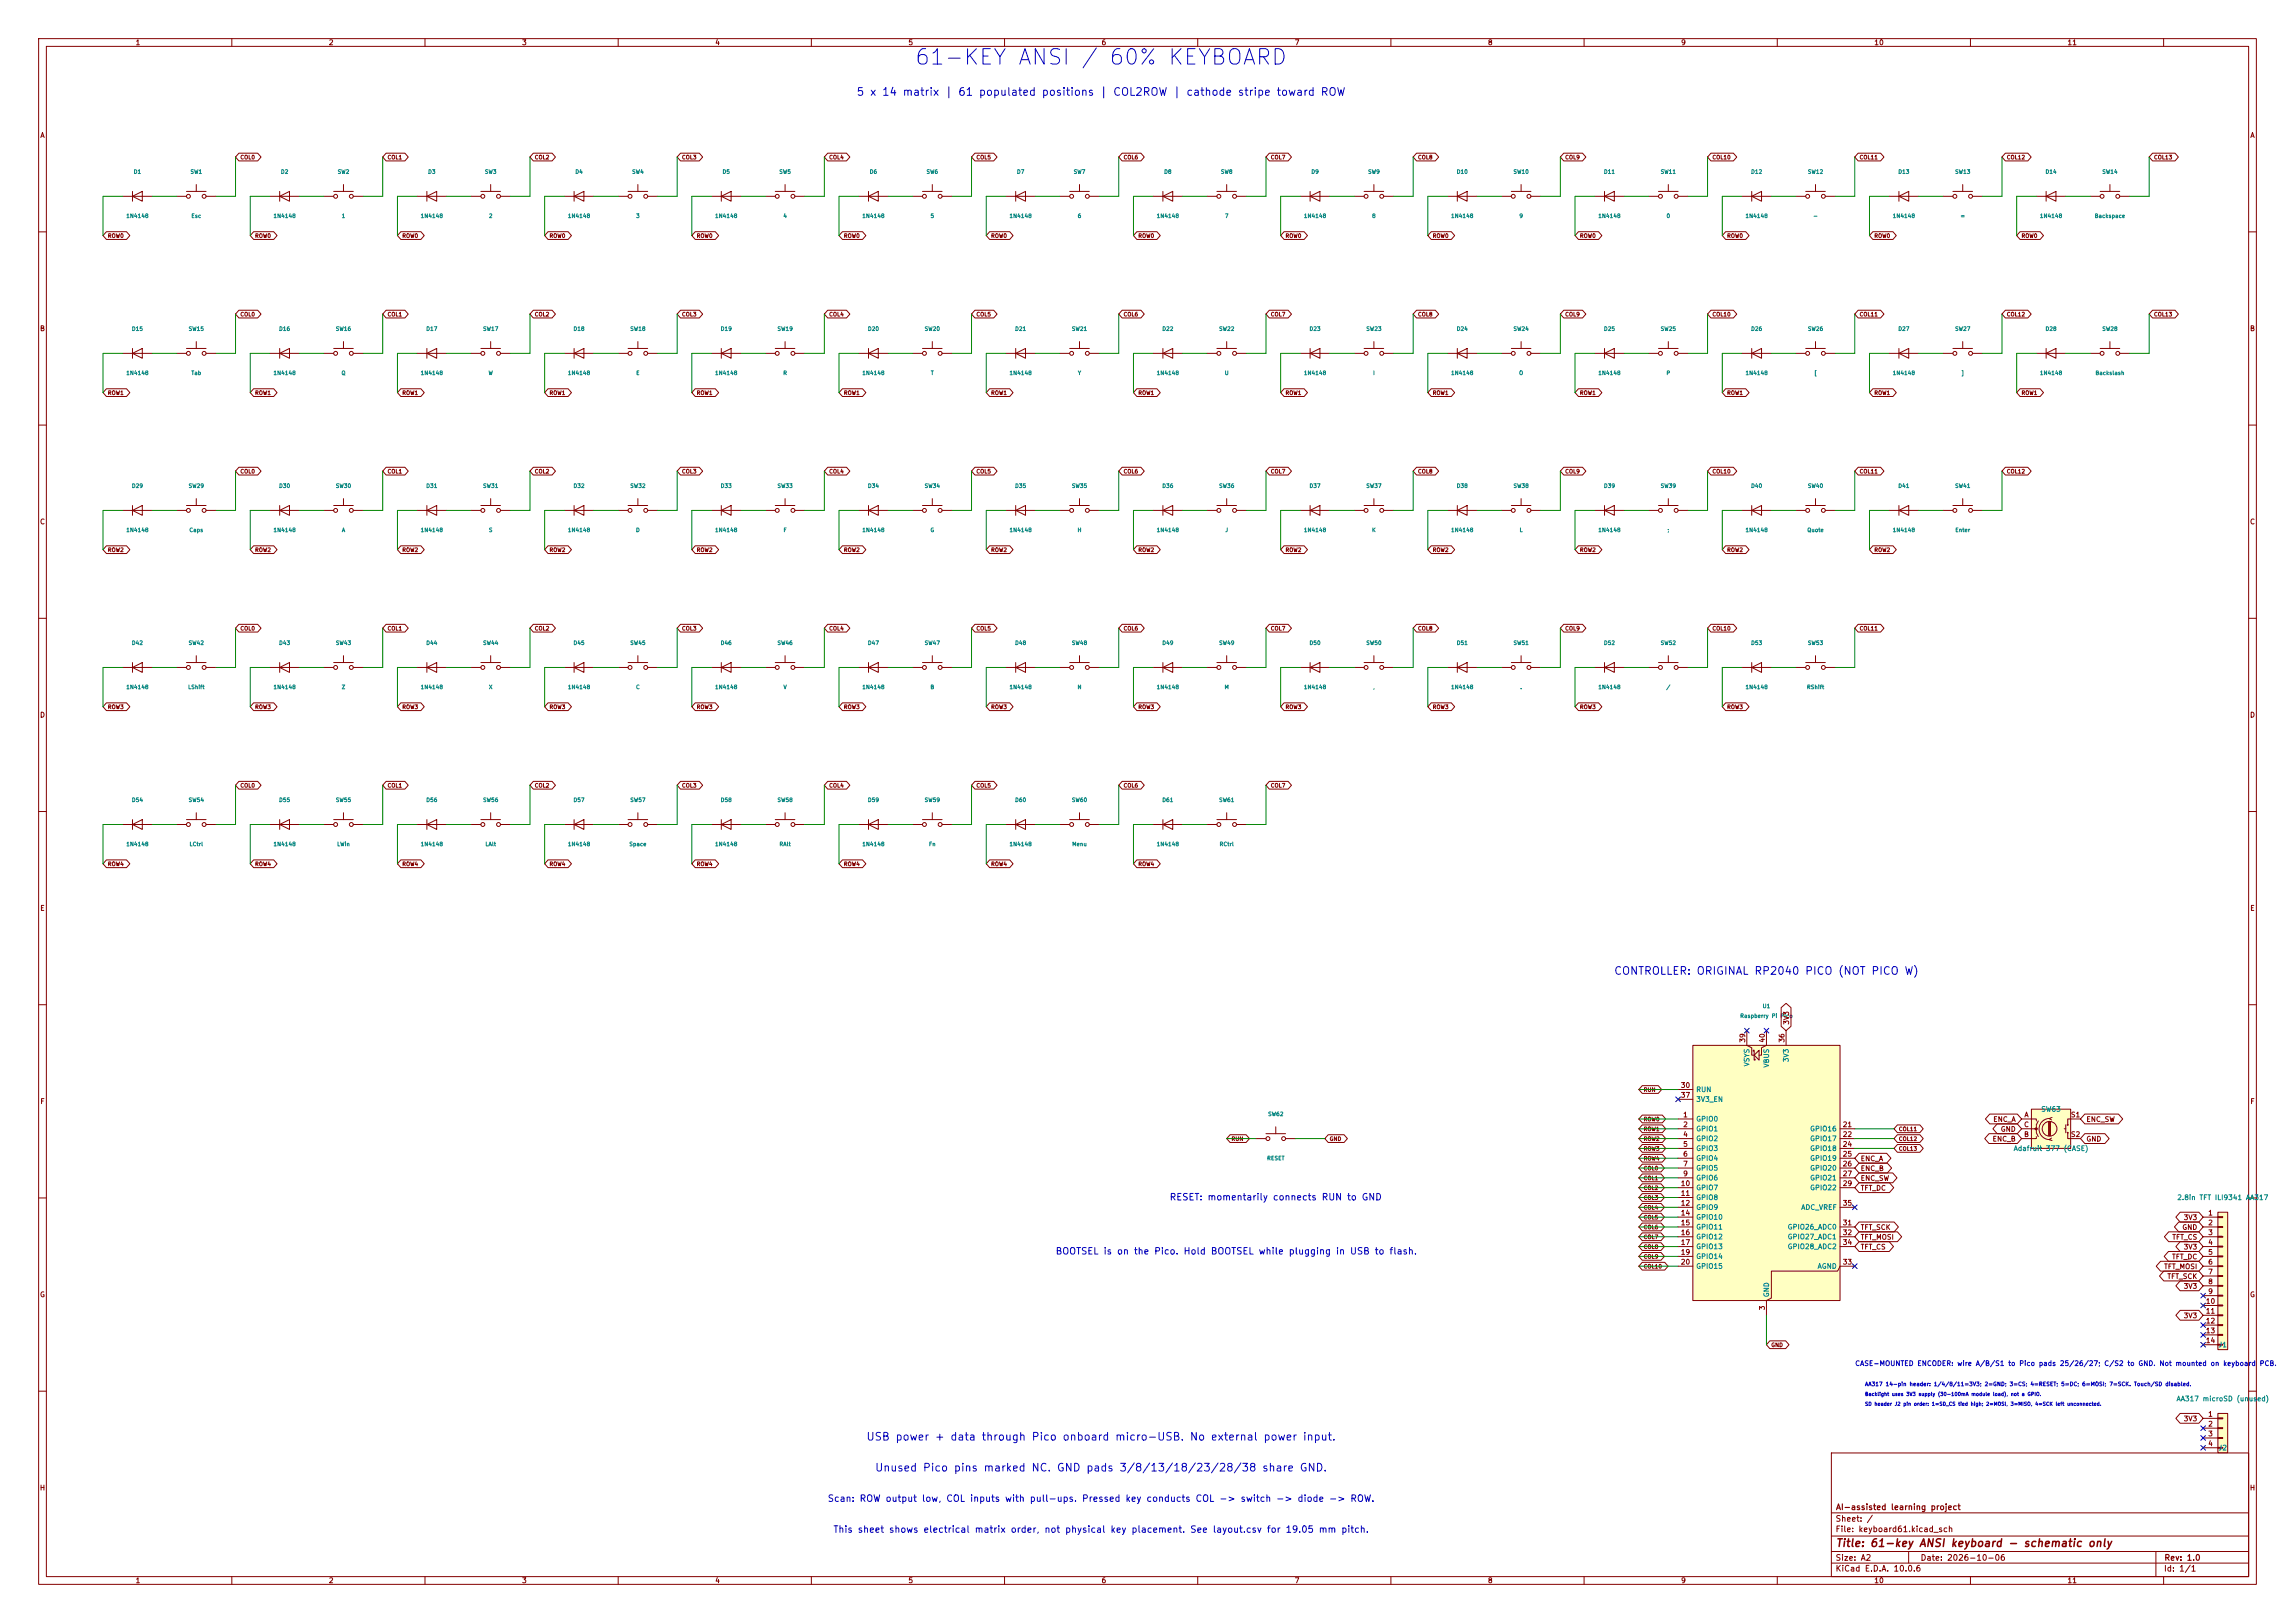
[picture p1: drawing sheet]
<svg xmlns="http://www.w3.org/2000/svg" width="594mm" height="420mm" viewBox="0 0 594 420" stroke-linecap="round" stroke-linejoin="round" font-family="sans-serif">
<defs><g id="words">
<text font-size="4" fill="#0000c2" x="236.5" y="17.8">61-KEY ANSI / 60% KEYBOARD</text>
<g font-size="2" fill="#0000c2">
<text x="221.6" y="25.3">5 x 14 matrix | 61 populated positions | COL2ROW | cathode stripe toward ROW</text>
<text x="417.6" y="252.7">CONTROLLER: ORIGINAL RP2040 PICO (NOT PICO W)</text>
<text x="224.1" y="373.3">USB power + data through Pico onboard micro-USB. No external power input.</text>
<text x="226.3" y="381.3">Unused Pico pins marked NC. GND pads 3/8/13/18/23/28/38 share GND.</text>
</g>
<text font-size="2" fill="#840000" x="475" y="400.8">Title: 61-key ANSI keyboard - schematic only</text>
<g font-size="1.7" fill="#0000c2">
<text x="302.6" y="311">RESET: momentarily connects RUN to GND</text>
<text x="273.1" y="325">BOOTSEL is on the Pico. Hold BOOTSEL while plugging in USB to flash.</text>
<text x="214.1" y="389">Scan: ROW output low, COL inputs with pull-ups. Pressed key conducts COL -&gt; switch -&gt; diode -&gt; ROW.</text>
<text x="215.5" y="397">This sheet shows electrical matrix order, not physical key placement. See layout.csv for 19.05 mm pitch.</text>
</g>
<g font-size="1.5" fill="#840000">
<text x="475" y="394.1">Sheet: /</text>
<text x="475.1" y="391.1">AI-assisted learning project</text>
<text x="475" y="396.8">File: keyboard61.kicad_sch</text>
<text x="475" y="407">KiCad E.D.A. 10.0.6</text>
<text x="475" y="404.2">Size: A2</text>
<text x="497" y="404.2">Date: 2026-10-06</text>
<text x="560" y="407">Id: 1/1</text>
<text x="560.1" y="404.2">Rev: 1.0</text>
</g>
<g font-size="1.3" fill="#840000">
<text x="35" y="12">1</text>
<text x="85" y="12">2</text>
<text x="135" y="12">3</text>
<text x="185" y="12">4</text>
<text x="235" y="12">5</text>
<text x="285" y="12">6</text>
<text x="335" y="12">7</text>
<text x="385" y="12">8</text>
<text x="435" y="12">9</text>
<text x="485" y="12">10</text>
<text x="535" y="12">11</text>
<text x="10.3" y="36">A</text>
<text x="582.3" y="36">A</text>
<text x="10.2" y="86">B</text>
<text x="582.2" y="86">B</text>
<text x="10.2" y="136">C</text>
<text x="582.2" y="136">C</text>
<text x="10.2" y="186">D</text>
<text x="582.2" y="186">D</text>
<text x="10.3" y="236">E</text>
<text x="582.3" y="236">E</text>
<text x="452" y="269.9" transform="rotate(-90 452 269.9)">39</text>
<text x="457.1" y="269.9" transform="rotate(-90 457.1 269.9)">40</text>
<text x="462.1" y="269.9" transform="rotate(-90 462.1 269.9)">36</text>
<text x="463.3" y="265.3" transform="rotate(-90 463.3 265.3)">3V3</text>
<text x="434.9" y="281.8">30</text>
<text x="10.3" y="286">F</text>
<text x="434.9" y="284.3">37</text>
<text x="582.3" y="286">F</text>
<text x="435.5" y="289.4">1</text>
<text x="435.5" y="292">2</text>
<text x="476.8" y="292">21</text>
<text x="515.8" y="290.6">ENC_A</text>
<text x="517.7" y="293.2">GND</text>
<text x="523.7" y="292">C</text>
<text x="523.8" y="289.4">A</text>
<text x="535.9" y="289.4">S1</text>
<text x="539.9" y="290.6">ENC_SW</text>
<text x="435.5" y="294.5">4</text>
<text x="435.5" y="297">5</text>
<text x="435.5" y="299.6">6</text>
<text x="476.8" y="294.5">22</text>
<text x="476.8" y="297">24</text>
<text x="476.8" y="299.6">25</text>
<text x="515.6" y="295.7">ENC_B</text>
<text x="523.7" y="294.5">B</text>
<text x="535.9" y="294.5">S2</text>
<text x="539.9" y="295.7">GND</text>
<text x="435.5" y="302.1">7</text>
<text x="435.5" y="304.7">9</text>
<text x="476.8" y="302.1">26</text>
<text x="476.8" y="304.7">27</text>
<text x="481.5" y="305.9">ENC_SW</text>
<text x="481.5" y="303.3">ENC_B</text>
<text x="481.5" y="300.8">ENC_A</text>
<text x="434.9" y="307.2">10</text>
<text x="434.9" y="309.7">11</text>
<text x="476.8" y="307.2">29</text>
<text x="481.5" y="308.4">TFT_DC</text>
<text x="434.9" y="312.3">12</text>
<text x="434.9" y="314.8">14</text>
<text x="434.9" y="317.4">15</text>
<text x="476.8" y="317.4">31</text>
<text x="476.8" y="312.3">35</text>
<text x="565.1" y="316">3V3</text>
<text x="571.4" y="314.8">1</text>
<text x="571.4" y="317.4">2</text>
<text x="434.9" y="319.9">16</text>
<text x="434.9" y="322.4">17</text>
<text x="476.8" y="319.9">32</text>
<text x="476.8" y="322.4">34</text>
<text x="481.5" y="318.6">TFT_SCK</text>
<text x="481.5" y="321.1">TFT_MOSI</text>
<text x="481.5" y="323.6">TFT_CS</text>
<text x="562.1" y="321.1">TFT_CS</text>
<text x="564.7" y="318.6">GND</text>
<text x="565.1" y="323.6">3V3</text>
<text x="571.4" y="319.9">3</text>
<text x="571.4" y="322.4">4</text>
<text x="434.9" y="325">19</text>
<text x="434.9" y="327.5">20</text>
<text x="476.8" y="327.5">33</text>
<text x="560" y="328.7">TFT_MOSI</text>
<text x="562" y="326.2">TFT_DC</text>
<text x="571.4" y="325">5</text>
<text x="571.4" y="327.5">6</text>
<text x="10.2" y="336">G</text>
<text x="560.8" y="331.3">TFT_SCK</text>
<text x="565.1" y="333.8">3V3</text>
<text x="571.4" y="330.1">7</text>
<text x="571.4" y="332.6">8</text>
<text x="571.4" y="335.1">9</text>
<text x="582.2" y="336">G</text>
<text x="457.1" y="339.2" transform="rotate(-90 457.1 339.2)">3</text>
<text x="565.1" y="341.4">3V3</text>
<text x="570.8" y="337.7">10</text>
<text x="570.8" y="340.2">11</text>
<text x="570.8" y="342.8">12</text>
<text x="570.8" y="345.3">13</text>
<text x="570.8" y="347.8">14</text>
<text x="565.1" y="368.1">3V3</text>
<text x="571.4" y="366.9">1</text>
<text x="571.4" y="369.4">2</text>
<text x="571.4" y="372">3</text>
<text x="571.4" y="374.5">4</text>
<text x="10.2" y="386">H</text>
<text x="582.2" y="386">H</text>
<text x="35" y="410">1</text>
<text x="85" y="410">2</text>
<text x="135" y="410">3</text>
<text x="185" y="410">4</text>
<text x="235" y="410">5</text>
<text x="285" y="410">6</text>
<text x="335" y="410">7</text>
<text x="385" y="410">8</text>
<text x="435" y="410">9</text>
<text x="485" y="410">10</text>
<text x="535" y="410">11</text>
</g>
<g font-size="1.3" fill="#008484">
<text x="463.2" y="275" transform="rotate(-90 463.2 275)">3V3</text>
<text x="453.1" y="276.1" transform="rotate(-90 453.1 276.1)">VSYS</text>
<text x="458.2" y="276.4" transform="rotate(-90 458.2 276.4)">VBUS</text>
<text x="438.9" y="282.9">RUN</text>
<text x="438.9" y="285.4">3V3_EN</text>
<text x="528.2" y="288">SW63</text>
<text x="438.9" y="290.5">GPIO0</text>
<text x="438.9" y="293.1">GPIO1</text>
<text x="468.4" y="293.1">GPIO16</text>
<text x="438.9" y="295.6">GPIO2</text>
<text x="438.9" y="298.1">GPIO3</text>
<text x="468.4" y="295.6">GPIO17</text>
<text x="468.4" y="298.1">GPIO18</text>
<text x="521.1" y="298.1">Adafruit 377 (CASE)</text>
<text x="438.9" y="300.7">GPIO4</text>
<text x="438.9" y="303.2">GPIO5</text>
<text x="438.9" y="305.8">GPIO6</text>
<text x="468.4" y="300.7">GPIO19</text>
<text x="468.4" y="303.2">GPIO20</text>
<text x="468.4" y="305.8">GPIO21</text>
<text x="438.9" y="308.3">GPIO7</text>
<text x="438.9" y="310.8">GPIO8</text>
<text x="468.4" y="308.3">GPIO22</text>
<text x="563.4" y="310.8">2.8in TFT ILI9341 AA317</text>
<text x="438.9" y="313.4">GPIO9</text>
<text x="438.9" y="315.9">GPIO10</text>
<text x="466.1" y="313.4">ADC_VREF</text>
<text x="438.9" y="318.5">GPIO11</text>
<text x="438.9" y="321">GPIO12</text>
<text x="438.9" y="323.5">GPIO13</text>
<text x="462.6" y="318.5">GPIO26_ADC0</text>
<text x="462.6" y="321">GPIO27_ADC1</text>
<text x="462.6" y="323.5">GPIO28_ADC2</text>
<text x="438.9" y="326.1">GPIO14</text>
<text x="438.9" y="328.6">GPIO15</text>
<text x="470.3" y="328.6">AGND</text>
<text x="458.2" y="335.8" transform="rotate(-90 458.2 335.8)">GND</text>
<text x="574.1" y="348.9">J1</text>
<text x="563.2" y="362.9">AA317 microSD (unused)</text>
<text x="574.1" y="375.6">J2</text>
</g>
<g font-size="1.3" fill="#0000c2">
<text x="480" y="353.8">CASE-MOUNTED ENCODER: wire A/B/S1 to Pico pads 25/26/27; C/S2 to GND. Not mounted on keyboard</text>
<text x="584.7" y="353.8">PCB.</text>
</g>
<g font-size="1" fill="#840000">
<text x="62.1" y="41.5">COL0</text>
<text x="100.2" y="41.5">COL1</text>
<text x="138.3" y="41.5">COL2</text>
<text x="176.4" y="41.5">COL3</text>
<text x="214.5" y="41.5">COL4</text>
<text x="252.6" y="41.5">COL5</text>
<text x="290.7" y="41.5">COL6</text>
<text x="328.8" y="41.5">COL7</text>
<text x="366.9" y="41.5">COL8</text>
<text x="405" y="41.5">COL9</text>
<text x="443.1" y="41.5">COL10</text>
<text x="481.2" y="41.5">COL11</text>
<text x="519.3" y="41.5">COL12</text>
<text x="557.4" y="41.5">COL13</text>
<text x="27.8" y="61.8">ROW0</text>
<text x="65.9" y="61.8">ROW0</text>
<text x="104" y="61.8">ROW0</text>
<text x="142.1" y="61.8">ROW0</text>
<text x="180.2" y="61.8">ROW0</text>
<text x="218.3" y="61.8">ROW0</text>
<text x="256.4" y="61.8">ROW0</text>
<text x="294.5" y="61.8">ROW0</text>
<text x="332.6" y="61.8">ROW0</text>
<text x="370.7" y="61.8">ROW0</text>
<text x="408.8" y="61.8">ROW0</text>
<text x="446.9" y="61.8">ROW0</text>
<text x="485" y="61.8">ROW0</text>
<text x="523.1" y="61.8">ROW0</text>
<text x="62.1" y="82.1">COL0</text>
<text x="100.2" y="82.1">COL1</text>
<text x="138.3" y="82.1">COL2</text>
<text x="176.4" y="82.1">COL3</text>
<text x="214.5" y="82.1">COL4</text>
<text x="252.6" y="82.1">COL5</text>
<text x="290.7" y="82.1">COL6</text>
<text x="328.8" y="82.1">COL7</text>
<text x="366.9" y="82.1">COL8</text>
<text x="405" y="82.1">COL9</text>
<text x="443.1" y="82.1">COL10</text>
<text x="481.2" y="82.1">COL11</text>
<text x="519.3" y="82.1">COL12</text>
<text x="557.4" y="82.1">COL13</text>
<text x="27.8" y="102.4">ROW1</text>
<text x="65.9" y="102.4">ROW1</text>
<text x="104" y="102.4">ROW1</text>
<text x="142.1" y="102.4">ROW1</text>
<text x="180.2" y="102.4">ROW1</text>
<text x="218.3" y="102.4">ROW1</text>
<text x="256.4" y="102.4">ROW1</text>
<text x="294.5" y="102.4">ROW1</text>
<text x="332.6" y="102.4">ROW1</text>
<text x="370.7" y="102.4">ROW1</text>
<text x="408.8" y="102.4">ROW1</text>
<text x="446.9" y="102.4">ROW1</text>
<text x="485" y="102.4">ROW1</text>
<text x="523.1" y="102.4">ROW1</text>
<text x="62.1" y="122.7">COL0</text>
<text x="100.2" y="122.7">COL1</text>
<text x="138.3" y="122.7">COL2</text>
<text x="176.4" y="122.7">COL3</text>
<text x="214.5" y="122.7">COL4</text>
<text x="252.6" y="122.7">COL5</text>
<text x="290.7" y="122.7">COL6</text>
<text x="328.8" y="122.7">COL7</text>
<text x="366.9" y="122.7">COL8</text>
<text x="405" y="122.7">COL9</text>
<text x="443.1" y="122.7">COL10</text>
<text x="481.2" y="122.7">COL11</text>
<text x="519.3" y="122.7">COL12</text>
<text x="27.8" y="143.1">ROW2</text>
<text x="65.9" y="143.1">ROW2</text>
<text x="104" y="143.1">ROW2</text>
<text x="142.1" y="143.1">ROW2</text>
<text x="180.2" y="143.1">ROW2</text>
<text x="218.3" y="143.1">ROW2</text>
<text x="256.4" y="143.1">ROW2</text>
<text x="294.5" y="143.1">ROW2</text>
<text x="332.6" y="143.1">ROW2</text>
<text x="370.7" y="143.1">ROW2</text>
<text x="408.8" y="143.1">ROW2</text>
<text x="446.9" y="143.1">ROW2</text>
<text x="485" y="143.1">ROW2</text>
<text x="62.1" y="163.4">COL0</text>
<text x="100.2" y="163.4">COL1</text>
<text x="138.3" y="163.4">COL2</text>
<text x="176.4" y="163.4">COL3</text>
<text x="214.5" y="163.4">COL4</text>
<text x="252.6" y="163.4">COL5</text>
<text x="290.7" y="163.4">COL6</text>
<text x="328.8" y="163.4">COL7</text>
<text x="366.9" y="163.4">COL8</text>
<text x="405" y="163.4">COL9</text>
<text x="443.1" y="163.4">COL10</text>
<text x="481.2" y="163.4">COL11</text>
<text x="27.8" y="183.7">ROW3</text>
<text x="65.9" y="183.7">ROW3</text>
<text x="104" y="183.7">ROW3</text>
<text x="142.1" y="183.7">ROW3</text>
<text x="180.2" y="183.7">ROW3</text>
<text x="218.3" y="183.7">ROW3</text>
<text x="256.4" y="183.7">ROW3</text>
<text x="294.5" y="183.7">ROW3</text>
<text x="332.6" y="183.7">ROW3</text>
<text x="370.7" y="183.7">ROW3</text>
<text x="408.8" y="183.7">ROW3</text>
<text x="446.9" y="183.7">ROW3</text>
<text x="62.1" y="204">COL0</text>
<text x="100.2" y="204">COL1</text>
<text x="138.3" y="204">COL2</text>
<text x="176.4" y="204">COL3</text>
<text x="214.5" y="204">COL4</text>
<text x="252.6" y="204">COL5</text>
<text x="290.7" y="204">COL6</text>
<text x="328.8" y="204">COL7</text>
<text x="27.8" y="224.3">ROW4</text>
<text x="65.9" y="224.3">ROW4</text>
<text x="104" y="224.3">ROW4</text>
<text x="142.1" y="224.3">ROW4</text>
<text x="180.2" y="224.3">ROW4</text>
<text x="218.3" y="224.3">ROW4</text>
<text x="256.4" y="224.3">ROW4</text>
<text x="294.5" y="224.3">ROW4</text>
<text x="425.3" y="282.8">RUN</text>
<text x="425.3" y="292.9">ROW1</text>
<text x="425.3" y="290.4">ROW0</text>
<text x="491.3" y="292.9">COL11</text>
<text x="318.6" y="295.5">RUN</text>
<text x="344" y="295.5">GND</text>
<text x="425.3" y="298">ROW3</text>
<text x="425.3" y="295.5">ROW2</text>
<text x="491.3" y="295.5">COL12</text>
<text x="491.3" y="298">COL13</text>
<text x="425.3" y="305.6">COL1</text>
<text x="425.3" y="303.1">COL0</text>
<text x="425.3" y="300.5">ROW4</text>
<text x="425.3" y="310.7">COL3</text>
<text x="425.3" y="308.2">COL2</text>
<text x="425.3" y="315.8">COL5</text>
<text x="425.3" y="313.2">COL4</text>
<text x="425.3" y="320.9">COL7</text>
<text x="425.3" y="318.3">COL6</text>
<text x="425.3" y="323.4">COL8</text>
<text x="425.3" y="325.9">COL9</text>
<text x="425.3" y="328.5">COL10</text>
<text x="458.3" y="348.8">GND</text>
</g>
<g font-size="1" fill="#008484">
<text x="34.5" y="45.2">D1</text>
<text x="49.2" y="45.2">SW1</text>
<text x="72.6" y="45.2">D2</text>
<text x="87.3" y="45.2">SW2</text>
<text x="110.7" y="45.2">D3</text>
<text x="125.4" y="45.2">SW3</text>
<text x="148.8" y="45.2">D4</text>
<text x="163.5" y="45.2">SW4</text>
<text x="186.9" y="45.2">D5</text>
<text x="201.6" y="45.2">SW5</text>
<text x="225" y="45.2">D6</text>
<text x="239.7" y="45.2">SW6</text>
<text x="263.1" y="45.2">D7</text>
<text x="277.8" y="45.2">SW7</text>
<text x="301.2" y="45.2">D8</text>
<text x="315.9" y="45.2">SW8</text>
<text x="339.3" y="45.2">D9</text>
<text x="354" y="45.2">SW9</text>
<text x="376.9" y="45.2">D10</text>
<text x="391.6" y="45.2">SW10</text>
<text x="415" y="45.2">D11</text>
<text x="429.7" y="45.2">SW11</text>
<text x="453.1" y="45.2">D12</text>
<text x="467.8" y="45.2">SW12</text>
<text x="491.2" y="45.2">D13</text>
<text x="505.9" y="45.2">SW13</text>
<text x="529.3" y="45.2">D14</text>
<text x="544" y="45.2">SW14</text>
<text x="32.6" y="56.6">1N4148</text>
<text x="49.4" y="56.6">Esc</text>
<text x="70.7" y="56.6">1N4148</text>
<text x="88.3" y="56.6">1</text>
<text x="108.8" y="56.6">1N4148</text>
<text x="126.4" y="56.6">2</text>
<text x="146.9" y="56.6">1N4148</text>
<text x="164.5" y="56.6">3</text>
<text x="185" y="56.6">1N4148</text>
<text x="202.6" y="56.6">4</text>
<text x="223.1" y="56.6">1N4148</text>
<text x="240.7" y="56.6">5</text>
<text x="261.2" y="56.6">1N4148</text>
<text x="278.8" y="56.6">6</text>
<text x="299.3" y="56.6">1N4148</text>
<text x="316.9" y="56.6">7</text>
<text x="337.4" y="56.6">1N4148</text>
<text x="355" y="56.6">8</text>
<text x="375.5" y="56.6">1N4148</text>
<text x="393.1" y="56.6">9</text>
<text x="413.6" y="56.6">1N4148</text>
<text x="431.2" y="56.6">0</text>
<text x="451.7" y="56.6">1N4148</text>
<text x="469.2" y="56.6">-</text>
<text x="489.8" y="56.6">1N4148</text>
<text x="507.3" y="56.6">=</text>
<text x="527.9" y="56.6">1N4148</text>
<text x="542" y="56.6">Backspace</text>
<text x="34" y="85.8">D15</text>
<text x="48.7" y="85.8">SW15</text>
<text x="72.1" y="85.8">D16</text>
<text x="86.8" y="85.8">SW16</text>
<text x="110.2" y="85.8">D17</text>
<text x="124.9" y="85.8">SW17</text>
<text x="148.3" y="85.8">D18</text>
<text x="163" y="85.8">SW18</text>
<text x="186.4" y="85.8">D19</text>
<text x="201.1" y="85.8">SW19</text>
<text x="224.5" y="85.8">D20</text>
<text x="239.2" y="85.8">SW20</text>
<text x="262.6" y="85.8">D21</text>
<text x="277.3" y="85.8">SW21</text>
<text x="300.7" y="85.8">D22</text>
<text x="315.4" y="85.8">SW22</text>
<text x="338.8" y="85.8">D23</text>
<text x="353.5" y="85.8">SW23</text>
<text x="376.9" y="85.8">D24</text>
<text x="391.6" y="85.8">SW24</text>
<text x="415" y="85.8">D25</text>
<text x="429.7" y="85.8">SW25</text>
<text x="453.1" y="85.8">D26</text>
<text x="467.8" y="85.8">SW26</text>
<text x="491.2" y="85.8">D27</text>
<text x="505.9" y="85.8">SW27</text>
<text x="529.3" y="85.8">D28</text>
<text x="544" y="85.8">SW28</text>
<text x="32.6" y="97.3">1N4148</text>
<text x="49.4" y="97.3">Tab</text>
<text x="70.7" y="97.3">1N4148</text>
<text x="88.3" y="97.3">Q</text>
<text x="108.8" y="97.3">1N4148</text>
<text x="126.3" y="97.3">W</text>
<text x="146.9" y="97.3">1N4148</text>
<text x="164.5" y="97.3">E</text>
<text x="185" y="97.3">1N4148</text>
<text x="202.6" y="97.3">R</text>
<text x="223.1" y="97.3">1N4148</text>
<text x="240.8" y="97.3">T</text>
<text x="261.2" y="97.3">1N4148</text>
<text x="278.9" y="97.3">Y</text>
<text x="299.3" y="97.3">1N4148</text>
<text x="316.9" y="97.3">U</text>
<text x="337.4" y="97.3">1N4148</text>
<text x="355.3" y="97.3">I</text>
<text x="375.5" y="97.3">1N4148</text>
<text x="393.1" y="97.3">O</text>
<text x="413.6" y="97.3">1N4148</text>
<text x="431.2" y="97.3">P</text>
<text x="451.7" y="97.3">1N4148</text>
<text x="469.5" y="97.3">[</text>
<text x="489.8" y="97.3">1N4148</text>
<text x="507.6" y="97.3">]</text>
<text x="527.9" y="97.3">1N4148</text>
<text x="542.2" y="97.3">Backslash</text>
<text x="34" y="126.5">D29</text>
<text x="48.7" y="126.5">SW29</text>
<text x="72.1" y="126.5">D30</text>
<text x="86.8" y="126.5">SW30</text>
<text x="110.2" y="126.5">D31</text>
<text x="124.9" y="126.5">SW31</text>
<text x="148.3" y="126.5">D32</text>
<text x="163" y="126.5">SW32</text>
<text x="186.4" y="126.5">D33</text>
<text x="201.1" y="126.5">SW33</text>
<text x="224.5" y="126.5">D34</text>
<text x="239.2" y="126.5">SW34</text>
<text x="262.6" y="126.5">D35</text>
<text x="277.3" y="126.5">SW35</text>
<text x="300.7" y="126.5">D36</text>
<text x="315.4" y="126.5">SW36</text>
<text x="338.8" y="126.5">D37</text>
<text x="353.5" y="126.5">SW37</text>
<text x="376.9" y="126.5">D38</text>
<text x="391.6" y="126.5">SW38</text>
<text x="415" y="126.5">D39</text>
<text x="429.7" y="126.5">SW39</text>
<text x="453.1" y="126.5">D40</text>
<text x="467.8" y="126.5">SW40</text>
<text x="491.2" y="126.5">D41</text>
<text x="505.9" y="126.5">SW41</text>
<text x="32.6" y="137.9">1N4148</text>
<text x="48.9" y="137.9">Caps</text>
<text x="70.7" y="137.9">1N4148</text>
<text x="88.4" y="137.9">A</text>
<text x="108.8" y="137.9">1N4148</text>
<text x="126.4" y="137.9">S</text>
<text x="146.9" y="137.9">1N4148</text>
<text x="164.5" y="137.9">D</text>
<text x="185" y="137.9">1N4148</text>
<text x="202.7" y="137.9">F</text>
<text x="223.1" y="137.9">1N4148</text>
<text x="240.7" y="137.9">G</text>
<text x="261.2" y="137.9">1N4148</text>
<text x="278.8" y="137.9">H</text>
<text x="299.3" y="137.9">1N4148</text>
<text x="317" y="137.9">J</text>
<text x="337.4" y="137.9">1N4148</text>
<text x="355" y="137.9">K</text>
<text x="375.5" y="137.9">1N4148</text>
<text x="393.2" y="137.9">L</text>
<text x="413.6" y="137.9">1N4148</text>
<text x="431.5" y="137.9">;</text>
<text x="451.7" y="137.9">1N4148</text>
<text x="467.7" y="137.9">Quote</text>
<text x="489.8" y="137.9">1N4148</text>
<text x="506" y="137.9">Enter</text>
<text x="34" y="167.1">D42</text>
<text x="48.7" y="167.1">SW42</text>
<text x="72.1" y="167.1">D43</text>
<text x="86.8" y="167.1">SW43</text>
<text x="110.2" y="167.1">D44</text>
<text x="124.9" y="167.1">SW44</text>
<text x="148.3" y="167.1">D45</text>
<text x="163" y="167.1">SW45</text>
<text x="186.4" y="167.1">D46</text>
<text x="201.1" y="167.1">SW46</text>
<text x="224.5" y="167.1">D47</text>
<text x="239.2" y="167.1">SW47</text>
<text x="262.6" y="167.1">D48</text>
<text x="277.3" y="167.1">SW48</text>
<text x="300.7" y="167.1">D49</text>
<text x="315.4" y="167.1">SW49</text>
<text x="338.8" y="167.1">D50</text>
<text x="353.5" y="167.1">SW50</text>
<text x="376.9" y="167.1">D51</text>
<text x="391.6" y="167.1">SW51</text>
<text x="415" y="167.1">D52</text>
<text x="429.7" y="167.1">SW52</text>
<text x="453.1" y="167.1">D53</text>
<text x="467.8" y="167.1">SW53</text>
<text x="32.6" y="178.6">1N4148</text>
<text x="48.6" y="178.6">LShift</text>
<text x="70.7" y="178.6">1N4148</text>
<text x="88.3" y="178.6">Z</text>
<text x="108.8" y="178.6">1N4148</text>
<text x="126.4" y="178.6">X</text>
<text x="146.9" y="178.6">1N4148</text>
<text x="164.5" y="178.6">C</text>
<text x="185" y="178.6">1N4148</text>
<text x="202.7" y="178.6">V</text>
<text x="223.1" y="178.6">1N4148</text>
<text x="240.7" y="178.6">B</text>
<text x="261.2" y="178.6">1N4148</text>
<text x="278.8" y="178.6">N</text>
<text x="299.3" y="178.6">1N4148</text>
<text x="316.8" y="178.6">M</text>
<text x="337.4" y="178.6">1N4148</text>
<text x="355.3" y="178.6">,</text>
<text x="375.5" y="178.6">1N4148</text>
<text x="393.4" y="178.6">.</text>
<text x="413.6" y="178.6">1N4148</text>
<text x="431.2" y="178.6">/</text>
<text x="451.7" y="178.6">1N4148</text>
<text x="467.6" y="178.6">RShift</text>
<text x="34" y="207.8">D54</text>
<text x="48.7" y="207.8">SW54</text>
<text x="72.1" y="207.8">D55</text>
<text x="86.8" y="207.8">SW55</text>
<text x="110.2" y="207.8">D56</text>
<text x="124.9" y="207.8">SW56</text>
<text x="148.3" y="207.8">D57</text>
<text x="163" y="207.8">SW57</text>
<text x="186.4" y="207.8">D58</text>
<text x="201.1" y="207.8">SW58</text>
<text x="224.5" y="207.8">D59</text>
<text x="239.2" y="207.8">SW59</text>
<text x="262.6" y="207.8">D60</text>
<text x="277.3" y="207.8">SW60</text>
<text x="300.7" y="207.8">D61</text>
<text x="315.4" y="207.8">SW61</text>
<text x="32.6" y="219.2">1N4148</text>
<text x="48.9" y="219.2">LCtrl</text>
<text x="70.7" y="219.2">1N4148</text>
<text x="87.1" y="219.2">LWin</text>
<text x="108.8" y="219.2">1N4148</text>
<text x="125.5" y="219.2">LAlt</text>
<text x="146.9" y="219.2">1N4148</text>
<text x="162.8" y="219.2">Space</text>
<text x="185" y="219.2">1N4148</text>
<text x="201.6" y="219.2">RAlt</text>
<text x="223.1" y="219.2">1N4148</text>
<text x="240.3" y="219.2">Fn</text>
<text x="261.2" y="219.2">1N4148</text>
<text x="277.4" y="219.2">Menu</text>
<text x="299.3" y="219.2">1N4148</text>
<text x="315.5" y="219.2">RCtrl</text>
<text x="450.3" y="263.6">Raspberry Pi Pico</text>
<text x="456.1" y="261.1">U1</text>
<text x="328.1" y="289">SW62</text>
<text x="327.8" y="300.5">RESET</text>
</g>
<text font-size="1" fill="#0000c2" x="482.6" y="358.9">AA317 14-pin header: 1/4/8/11=3V3; 2=GND; 3=CS; 4=RESET; 5=DC; 6=MOSI; 7=SCK. Touch/SD disabled.</text>
<g font-size=".9" fill="#0000c2">
<text x="482.6" y="361.4">Backlight uses 3V3 supply (30-100mA module load), not a GPIO.</text>
<text x="482.6" y="364">SD header J2 pin order: 1=SD_CS tied high; 2=MOSI, 3=MISO, 4=SCK left unconnected.</text>
</g>
</g></defs>
<path d="M0 0h594v420h-594z" fill="#fff" stroke="#fff" stroke-width=".26"/>
<g fill="none" stroke="#840000" stroke-width=".26">
<path d="M10 10h574v400h-574zM12 12h570v396h-570zM60 10v2M110 10v2M160 10v2M210 10v2M260 10v2M310 10v2M360 10v2M410 10v2M460 10v2M510 10v2"/>
<path d="M560 10v2M31.7 50.8h7.7M34.3 50.8l2.5-1.3v2.6zM34.3 49.5v2.6M45.7 50.8h2.6M48.3 49.5h5M50.8 47.8v1.7M53.3 50.8h2.6M69.8 50.8h7.7M72.4 50.8l2.5-1.3v2.6zM72.4 49.5v2.6M83.8 50.8h2.6"/>
<path d="M86.4 49.5h5M88.9 47.8v1.7M91.4 50.8h2.6M107.9 50.8h7.7M110.5 50.8l2.5-1.3v2.6zM110.5 49.5v2.6M121.9 50.8h2.6M124.5 49.5h5M127 47.8v1.7M129.5 50.8h2.6M146 50.8h7.7M148.6 50.8l2.5-1.3v2.6z"/>
<path d="M148.6 49.5v2.6M160 50.8h2.6M162.6 49.5h5M165.1 47.8v1.7M167.6 50.8h2.6M184.1 50.8h7.7M186.7 50.8l2.5-1.3v2.6zM186.7 49.5v2.6M198.1 50.8h2.6M200.7 49.5h5M203.2 47.8v1.7M205.7 50.8h2.6"/>
<path d="M222.2 50.8h7.7M224.8 50.8l2.5-1.3v2.6zM224.8 49.5v2.6M236.2 50.8h2.6M238.8 49.5h5M241.3 47.8v1.7M243.8 50.8h2.6M260.3 50.8h7.7M262.9 50.8l2.5-1.3v2.6zM262.9 49.5v2.6M274.3 50.8h2.6M276.9 49.5h5"/>
<path d="M279.4 47.8v1.7M281.9 50.8h2.6M298.4 50.8h7.7M301 50.8l2.5-1.3v2.6zM301 49.5v2.6M312.4 50.8h2.6M315 49.5h5M317.5 47.8v1.7M320 50.8h2.6M336.5 50.8h7.7M339.1 50.8l2.5-1.3v2.6zM339.1 49.5v2.6"/>
<path d="M350.5 50.8h2.6M353.1 49.5h5M355.6 47.8v1.7M358.1 50.8h2.6M374.6 50.8h7.7M377.2 50.8l2.5-1.3v2.6zM377.2 49.5v2.6M388.6 50.8h2.6M391.2 49.5h5M393.7 47.8v1.7M396.2 50.8h2.6M412.7 50.8h7.7"/>
<path d="M415.3 50.8l2.5-1.3v2.6zM415.3 49.5v2.6M426.7 50.8h2.6M429.3 49.5h5M431.8 47.8v1.7M434.3 50.8h2.6M450.8 50.8h7.7M453.4 50.8l2.5-1.3v2.6zM453.4 49.5v2.6M464.8 50.8h2.6M467.4 49.5h5M469.9 47.8v1.7"/>
<path d="M472.4 50.8h2.6M488.9 50.8h7.7M491.5 50.8l2.5-1.3v2.6zM491.5 49.5v2.6M502.9 50.8h2.6M505.5 49.5h5M508 47.8v1.7M510.5 50.8h2.6M527 50.8h7.7M529.6 50.8l2.5-1.3v2.6zM529.6 49.5v2.6M541 50.8h2.6"/>
<path d="M543.6 49.5h5M546.1 47.8v1.7M548.6 50.8h2.6M10 60h2M582 60h2M31.7 91.4h7.7M34.3 91.4l2.5-1.2v2.5zM34.3 90.2v2.5M45.7 91.4h2.6M48.3 90.2h5M50.8 88.4v1.8M53.3 91.4h2.6"/>
<path d="M69.8 91.4h7.7M72.4 91.4l2.5-1.2v2.5zM72.4 90.2v2.5M83.8 91.4h2.6M86.4 90.2h5M88.9 88.4v1.8M91.4 91.4h2.6M107.9 91.4h7.7M110.5 91.4l2.5-1.2v2.5zM110.5 90.2v2.5M121.9 91.4h2.6M124.5 90.2h5"/>
<path d="M127 88.4v1.8M129.5 91.4h2.6M146 91.4h7.7M148.6 91.4l2.5-1.2v2.5zM148.6 90.2v2.5M160 91.4h2.6M162.6 90.2h5M165.1 88.4v1.8M167.6 91.4h2.6M184.1 91.4h7.7M186.7 91.4l2.5-1.2v2.5zM186.7 90.2v2.5"/>
<path d="M198.1 91.4h2.6M200.7 90.2h5M203.2 88.4v1.8M205.7 91.4h2.6M222.2 91.4h7.7M224.8 91.4l2.5-1.2v2.5zM224.8 90.2v2.5M236.2 91.4h2.6M238.8 90.2h5M241.3 88.4v1.8M243.8 91.4h2.6M260.3 91.4h7.7"/>
<path d="M262.9 91.4l2.5-1.2v2.5zM262.9 90.2v2.5M274.3 91.4h2.6M276.9 90.2h5M279.4 88.4v1.8M281.9 91.4h2.6M298.4 91.4h7.7M301 91.4l2.5-1.2v2.5zM301 90.2v2.5M312.4 91.4h2.6M315 90.2h5M317.5 88.4v1.8"/>
<path d="M320 91.4h2.6M336.5 91.4h7.7M339.1 91.4l2.5-1.2v2.5zM339.1 90.2v2.5M350.5 91.4h2.6M353.1 90.2h5M355.6 88.4v1.8M358.1 91.4h2.6M374.6 91.4h7.7M377.2 91.4l2.5-1.2v2.5zM377.2 90.2v2.5M388.6 91.4h2.6"/>
<path d="M391.2 90.2h5M393.7 88.4v1.8M396.2 91.4h2.6M412.7 91.4h7.7M415.3 91.4l2.5-1.2v2.5zM415.3 90.2v2.5M426.7 91.4h2.6M429.3 90.2h5M431.8 88.4v1.8M434.3 91.4h2.6M450.8 91.4h7.7M453.4 91.4l2.5-1.2v2.5z"/>
<path d="M453.4 90.2v2.5M464.8 91.4h2.6M467.4 90.2h5M469.9 88.4v1.8M472.4 91.4h2.6M488.9 91.4h7.7M491.5 91.4l2.5-1.2v2.5zM491.5 90.2v2.5M502.9 91.4h2.6M505.5 90.2h5M508 88.4v1.8M510.5 91.4h2.6"/>
<path d="M527 91.4h7.7M529.6 91.4l2.5-1.2v2.5zM529.6 90.2v2.5M541 91.4h2.6M543.6 90.2h5M546.1 88.4v1.8M548.6 91.4h2.6M10 110h2M582 110h2M31.7 132.1h7.7M34.3 132.1l2.5-1.3v2.6zM34.3 130.8v2.6"/>
<path d="M45.7 132.1h2.6M48.3 130.8h5M50.8 129v1.8M53.3 132.1h2.6M69.8 132.1h7.7M72.4 132.1l2.5-1.3v2.6zM72.4 130.8v2.6M83.8 132.1h2.6M86.4 130.8h5M88.9 129v1.8M91.4 132.1h2.6M107.9 132.1h7.7"/>
<path d="M110.5 132.1l2.5-1.3v2.6zM110.5 130.8v2.6M121.9 132.1h2.6M124.5 130.8h5M127 129v1.8M129.5 132.1h2.6M146 132.1h7.7M148.6 132.1l2.5-1.3v2.6zM148.6 130.8v2.6M160 132.1h2.6M162.6 130.8h5M165.1 129v1.8"/>
<path d="M167.6 132.1h2.6M184.1 132.1h7.7M186.7 132.1l2.5-1.3v2.6zM186.7 130.8v2.6M198.1 132.1h2.6M200.7 130.8h5M203.2 129v1.8M205.7 132.1h2.6M222.2 132.1h7.7M224.8 132.1l2.5-1.3v2.6zM224.8 130.8v2.6M260.3 132.1h7.7"/>
<path d="M262.9 132.1l2.5-1.3v2.6zM262.9 130.8v2.6M274.3 132.1h2.6M276.9 130.8h5M279.4 129v1.8M281.9 132.1h2.6M298.4 132.1h7.7M301 132.1l2.5-1.3v2.6zM301 130.8v2.6M312.4 132.1h2.6M315 130.8h5M317.5 129v1.8"/>
<path d="M320 132.1h2.6M336.5 132.1h7.7M339.1 132.1l2.5-1.3v2.6zM339.1 130.8v2.6M350.5 132.1h2.6M353.1 130.8h5M355.6 129v1.8M358.1 132.1h2.6M374.6 132.1h7.7M377.2 132.1l2.5-1.3v2.6zM377.2 130.8v2.6M388.6 132.1h2.6"/>
<path d="M391.2 130.8h5M393.7 129v1.8M396.2 132.1h2.6M412.7 132.1h7.7M415.3 132.1l2.5-1.3v2.6zM415.3 130.8v2.6M426.7 132.1h2.6M429.3 130.8h5M431.8 129v1.8M434.3 132.1h2.6M450.8 132.1h7.7M453.4 132.1l2.5-1.3v2.6z"/>
<path d="M453.4 130.8v2.6M464.8 132.1h2.6M467.4 130.8h5M469.9 129v1.8M472.4 132.1h2.6M488.9 132.1h7.7M491.5 132.1l2.5-1.3v2.6zM491.5 130.8v2.6M502.9 132.1h2.6M505.5 130.8h5M508 129v1.8M510.5 132.1h2.6"/>
<path d="M10 160h2M31.7 172.7h7.7M34.3 172.7l2.5-1.2v2.5zM34.3 171.5v2.5M69.8 172.7h7.7M72.4 172.7l2.5-1.2v2.5zM72.4 171.5v2.5M83.8 172.7h2.6M86.4 171.5h5M88.9 169.7v1.8M91.4 172.7h2.6M107.9 172.7h7.7"/>
<path d="M110.5 172.7l2.5-1.2v2.5zM110.5 171.5v2.5M121.9 172.7h2.6M124.5 171.5h5M127 169.7v1.8M129.5 172.7h2.6M146 172.7h7.7M148.6 172.7l2.5-1.2v2.5zM148.6 171.5v2.5M160 172.7h2.6M162.6 171.5h5M165.1 169.7v1.8"/>
<path d="M167.6 172.7h2.6M184.1 172.7h7.7M186.7 172.7l2.5-1.2v2.5zM186.7 171.5v2.5M198.1 172.7h2.6M200.7 171.5h5M203.2 169.7v1.8M205.7 172.7h2.6M222.2 172.7h7.7M224.8 172.7l2.5-1.2v2.5zM224.8 171.5v2.5M260.3 172.7h7.7"/>
<path d="M262.9 172.7l2.5-1.2v2.5zM262.9 171.5v2.5M274.3 172.7h2.6M276.9 171.5h5M279.4 169.7v1.8M281.9 172.7h2.6M298.4 172.7h7.7M301 172.7l2.5-1.2v2.5zM301 171.5v2.5M312.4 172.7h2.6M315 171.5h5M317.5 169.7v1.8"/>
<path d="M320 172.7h2.6M336.5 172.7h7.7M339.1 172.7l2.5-1.2v2.5zM339.1 171.5v2.5M350.5 172.7h2.6M353.1 171.5h5M355.6 169.7v1.8M358.1 172.7h2.6M374.6 172.7h7.7M377.2 172.7l2.5-1.2v2.5zM377.2 171.5v2.5M388.6 172.7h2.6"/>
<path d="M391.2 171.5h5M393.7 169.7v1.8M396.2 172.7h2.6M426.7 172.7h2.6M429.3 171.5h5M431.8 169.7v1.8M434.3 172.7h2.6M450.8 172.7h7.7M453.4 172.7l2.5-1.2v2.5zM453.4 171.5v2.5M464.8 172.7h2.6M467.4 171.5h5"/>
<path d="M469.9 169.7v1.8M472.4 172.7h2.6M582 160h2M10 210h2M31.7 213.4h7.7M34.3 213.4l2.5-1.3v2.5zM34.3 212.1v2.5M45.7 213.4h2.6M48.3 212.1h5M50.8 210.3v1.8M53.3 213.4h2.6M83.8 213.4h2.6"/>
<path d="M86.4 212.1h5M88.9 210.3v1.8M91.4 213.4h2.6M107.9 213.4h7.7M110.5 213.4l2.5-1.3v2.5zM110.5 212.1v2.5M121.9 213.4h2.6M124.5 212.1h5M127 210.3v1.8M129.5 213.4h2.6M146 213.4h7.7M148.6 213.4l2.5-1.3v2.5z"/>
<path d="M148.6 212.1v2.5M160 213.4h2.6M162.6 212.1h5M165.1 210.3v1.8M167.6 213.4h2.6M184.1 213.4h7.7M186.7 213.4l2.5-1.3v2.5zM186.7 212.1v2.5M198.1 213.4h2.6M200.7 212.1h5M203.2 210.3v1.8M205.7 213.4h2.6"/>
<path d="M222.2 213.4h7.7M224.8 213.4l2.5-1.3v2.5zM224.8 212.1v2.5M236.2 213.4h2.6M238.8 212.1h5M241.3 210.3v1.8M243.8 213.4h2.6M260.3 213.4h7.7M262.9 213.4l2.5-1.3v2.5zM262.9 212.1v2.5M274.3 213.4h2.6M276.9 212.1h5"/>
<path d="M279.4 210.3v1.8M281.9 213.4h2.6M298.4 213.4h7.7M301 213.4l2.5-1.3v2.5zM301 212.1v2.5M312.4 213.4h2.6M315 212.1h5M317.5 210.3v1.8M320 213.4h2.6M582 210h2M10 260h2M582 260h2"/>
<path d="M10 310h2M582 310h2M10 360h2M474 376h108v32h-108zM582 360h2M474 397.5h108M474 391.5h108M60 408v2M110 408v2M160 408v2M210 408v2M260 408v2"/>
<path d="M310 408v2M360 408v2M410 408v2M460 408v2M474 404.5h108M474 401.5h108M494 401.5v3M510 408v2M558 401.5v6.5M560 408v2"/>
<circle cx="48.8" cy="50.8" r=".51"/>
<circle cx="52.8" cy="50.8" r=".51"/>
<circle cx="86.9" cy="50.8" r=".51"/>
<circle cx="90.9" cy="50.8" r=".51"/>
<circle cx="125" cy="50.8" r=".51"/>
<circle cx="129" cy="50.8" r=".51"/>
<circle cx="163.1" cy="50.8" r=".51"/>
<circle cx="167.1" cy="50.8" r=".51"/>
<circle cx="201.2" cy="50.8" r=".51"/>
<circle cx="205.2" cy="50.8" r=".51"/>
<circle cx="239.3" cy="50.8" r=".51"/>
<circle cx="243.3" cy="50.8" r=".51"/>
<circle cx="277.4" cy="50.8" r=".51"/>
<circle cx="281.4" cy="50.8" r=".51"/>
<circle cx="315.5" cy="50.8" r=".51"/>
<circle cx="319.5" cy="50.8" r=".51"/>
<circle cx="353.6" cy="50.8" r=".51"/>
<circle cx="357.6" cy="50.8" r=".51"/>
<circle cx="391.7" cy="50.8" r=".51"/>
<circle cx="395.7" cy="50.8" r=".51"/>
<circle cx="429.8" cy="50.8" r=".51"/>
<circle cx="433.8" cy="50.8" r=".51"/>
<circle cx="467.9" cy="50.8" r=".51"/>
<circle cx="471.9" cy="50.8" r=".51"/>
<circle cx="506" cy="50.8" r=".51"/>
<circle cx="510" cy="50.8" r=".51"/>
<circle cx="544.1" cy="50.8" r=".51"/>
<circle cx="548.1" cy="50.8" r=".51"/>
<circle cx="48.8" cy="91.4" r=".51"/>
<circle cx="52.8" cy="91.4" r=".51"/>
<circle cx="86.9" cy="91.4" r=".51"/>
<circle cx="90.9" cy="91.4" r=".51"/>
<circle cx="125" cy="91.4" r=".51"/>
<circle cx="129" cy="91.4" r=".51"/>
<circle cx="163.1" cy="91.4" r=".51"/>
<circle cx="167.1" cy="91.4" r=".51"/>
<circle cx="201.2" cy="91.4" r=".51"/>
<circle cx="205.2" cy="91.4" r=".51"/>
<circle cx="239.3" cy="91.4" r=".51"/>
<circle cx="243.3" cy="91.4" r=".51"/>
<circle cx="277.4" cy="91.4" r=".51"/>
<circle cx="281.4" cy="91.4" r=".51"/>
<circle cx="315.5" cy="91.4" r=".51"/>
<circle cx="319.5" cy="91.4" r=".51"/>
<circle cx="353.6" cy="91.4" r=".51"/>
<circle cx="357.6" cy="91.4" r=".51"/>
<circle cx="391.7" cy="91.4" r=".51"/>
<circle cx="395.7" cy="91.4" r=".51"/>
<circle cx="429.8" cy="91.4" r=".51"/>
<circle cx="433.8" cy="91.4" r=".51"/>
<circle cx="467.9" cy="91.4" r=".51"/>
<circle cx="471.9" cy="91.4" r=".51"/>
<circle cx="506" cy="91.4" r=".51"/>
<circle cx="510" cy="91.4" r=".51"/>
<circle cx="544.1" cy="91.4" r=".51"/>
<circle cx="548.1" cy="91.4" r=".51"/>
<circle cx="48.8" cy="132.1" r=".51"/>
<circle cx="52.8" cy="132.1" r=".51"/>
<circle cx="86.9" cy="132.1" r=".51"/>
<circle cx="90.9" cy="132.1" r=".51"/>
<circle cx="125" cy="132.1" r=".51"/>
<circle cx="129" cy="132.1" r=".51"/>
<circle cx="163.1" cy="132.1" r=".51"/>
<circle cx="167.1" cy="132.1" r=".51"/>
<circle cx="201.2" cy="132.1" r=".51"/>
<circle cx="205.2" cy="132.1" r=".51"/>
<circle cx="277.4" cy="132.1" r=".51"/>
<circle cx="281.4" cy="132.1" r=".51"/>
<circle cx="315.5" cy="132.1" r=".51"/>
<circle cx="319.5" cy="132.1" r=".51"/>
<circle cx="353.6" cy="132.1" r=".51"/>
<circle cx="357.6" cy="132.1" r=".51"/>
<circle cx="391.7" cy="132.1" r=".51"/>
<circle cx="395.7" cy="132.1" r=".51"/>
<circle cx="429.8" cy="132.1" r=".51"/>
<circle cx="433.8" cy="132.1" r=".51"/>
<circle cx="467.9" cy="132.1" r=".51"/>
<circle cx="471.9" cy="132.1" r=".51"/>
<circle cx="506" cy="132.1" r=".51"/>
<circle cx="510" cy="132.1" r=".51"/>
<circle cx="86.9" cy="172.7" r=".51"/>
<circle cx="90.9" cy="172.7" r=".51"/>
<circle cx="125" cy="172.7" r=".51"/>
<circle cx="129" cy="172.7" r=".51"/>
<circle cx="163.1" cy="172.7" r=".51"/>
<circle cx="167.1" cy="172.7" r=".51"/>
<circle cx="201.2" cy="172.7" r=".51"/>
<circle cx="205.2" cy="172.7" r=".51"/>
<circle cx="277.4" cy="172.7" r=".51"/>
<circle cx="281.4" cy="172.7" r=".51"/>
<circle cx="315.5" cy="172.7" r=".51"/>
<circle cx="319.5" cy="172.7" r=".51"/>
<circle cx="353.6" cy="172.7" r=".51"/>
<circle cx="357.6" cy="172.7" r=".51"/>
<circle cx="391.7" cy="172.7" r=".51"/>
<circle cx="395.7" cy="172.7" r=".51"/>
<circle cx="429.8" cy="172.7" r=".51"/>
<circle cx="433.8" cy="172.7" r=".51"/>
<circle cx="467.9" cy="172.7" r=".51"/>
<circle cx="471.9" cy="172.7" r=".51"/>
<circle cx="48.8" cy="213.4" r=".51"/>
<circle cx="52.8" cy="213.4" r=".51"/>
<circle cx="86.9" cy="213.4" r=".51"/>
<circle cx="90.9" cy="213.4" r=".51"/>
<circle cx="125" cy="213.4" r=".51"/>
<circle cx="129" cy="213.4" r=".51"/>
<circle cx="163.1" cy="213.4" r=".51"/>
<circle cx="167.1" cy="213.4" r=".51"/>
<circle cx="201.2" cy="213.4" r=".51"/>
<circle cx="205.2" cy="213.4" r=".51"/>
<circle cx="239.3" cy="213.4" r=".51"/>
<circle cx="243.3" cy="213.4" r=".51"/>
<circle cx="277.4" cy="213.4" r=".51"/>
<circle cx="281.4" cy="213.4" r=".51"/>
<circle cx="315.5" cy="213.4" r=".51"/>
<circle cx="319.5" cy="213.4" r=".51"/>
</g>
<path d="M438.1 270.5h38.1v66.1h-38.1z" fill="#ffffc2"/>
<g fill="none" stroke="#840000" stroke-width=".26">
<path d="M438.1 270.5h38.1v66.1h-38.1zM452.1 266.7v3.8l1.3 .6v2h.6M453.8 272v-.2h.2v2.5h.3v-.2M454 273.1l1.3-1.3v2.5zM457.2 266.7v3.8l-1.3 .6v2h-.6M462.3 266.7v3.8M434.3 289.6h3.8M434.3 292.1h3.8M434.3 294.6h3.8M434.3 297.2h3.8M434.3 299.7h3.8M434.3 281.9h3.8"/>
<path d="M434.3 284.5h3.8M476.2 292.1h3.9M476.2 294.6h3.9M476.2 297.2h3.9M476.2 299.7h3.9M434.3 302.3h3.8M434.3 304.8h3.8M434.3 307.3h3.8M434.3 309.9h3.8M434.3 312.4h3.8M434.3 315h3.8M434.3 317.5h3.8"/>
<path d="M476.2 302.3h3.9M476.2 304.8h3.9M476.2 307.3h3.9M476.2 312.4h3.9M476.2 317.5h3.9M434.3 320h3.8M434.3 322.6h3.8M434.3 325.1h3.8M434.3 327.7h3.8M476.2 320h3.9M476.2 322.6h3.9M480.1 327.7h-3.9l-.6 1.2h-17.1v7l-1.3 .7v3.8"/>
</g>
<path d="M525.8 287h10.1v10.2h-10.1z" fill="#ffffc2"/>
<g fill="none" stroke="#840000" stroke-width=".26">
<path d="M523.2 289.6h3.8v.5M523.2 292.1h3.8v1l.6 1M525.8 287h10.1v10.2h-10.1zM527 294.1v.5h-3.8M527.6 290.1l-.6 1v1h-.5M530.2 290.3v3.6M530.5 289.4a2.73 2.73 0 0 0-2.7 2.8 2.73 2.73 0 0 0 2.7 2.7M530.5 290.3v3.6M530.7 290.3v3.6M531 294.5l-.6 .4 .7 .2M531.1 289.2l-.7 .2 .6 .4M534.3 292.1h.4"/>
<path d="M534.7 291.1v2M535.2 293.1v1.5h3.3M538.5 289.6h-3.3v1.5"/>
<circle cx="530.5" cy="292.1" r="1.9"/>
<circle cx="535.2" cy="293.1" r=".13"/>
<circle cx="535.2" cy="291.1" r=".13"/>
</g>
<circle cx="527" cy="292.1" r=".25" fill="#840000" stroke="#840000" stroke-width=".26"/>
<path d="M574 365.8h2.6v10.1h-2.6z" fill="#ffffc2"/>
<path d="M69.8 213.4h7.7M72.4 213.4l2.5-1.3v2.5zM72.4 212.1v2.5M570.2 367h3.8M570.2 369.6h3.8M570.2 372.1h3.8M570.2 374.7h3.8M574 365.8h2.6v10.1h-2.6zM574 366.9h1.3v.3h-1.3zM574 369.4h1.3v.3h-1.3zM574 372h1.3v.2h-1.3zM574 374.5h1.3v.3h-1.3z" fill="none" stroke="#840000" stroke-width=".26"/>
<path d="M574 313.7h2.6v35.6h-2.6z" fill="#ffffc2"/>
<g fill="none" stroke="#840000" stroke-width=".26">
<path d="M61.8 39.6h4.9l.9 1-.9 1h-4.9l-.8-1zM99.9 39.6h4.9l.9 1-.9 1h-4.9l-.8-1zM138 39.6h4.9l.9 1-.9 1h-4.9l-.8-1zM176.1 39.6h4.9l.9 1-.9 1h-4.9l-.8-1zM214.2 39.6h4.9l.9 1-.9 1h-4.9l-.8-1zM252.3 39.6h4.9l.9 1-.9 1h-4.9l-.8-1zM290.4 39.6h4.9l.9 1-.9 1h-4.9l-.8-1zM328.5 39.6h4.9l.9 1-.9 1h-4.9l-.8-1zM366.6 39.6h4.9l.9 1-.9 1h-4.9l-.8-1zM404.7 39.6h4.9l.9 1-.9 1h-4.9l-.8-1zM442.8 39.6h5.8l.9 1-.9 1h-5.8l-.8-1zM480.9 39.6h5.8l.9 1-.9 1h-5.8l-.8-1z"/>
<path d="M519 39.6h5.8l.9 1-.9 1h-5.8l-.8-1zM557.1 39.6h5.8l.9 1-.9 1h-5.8l-.8-1zM27.5 60h5.2l.9 1-.9 1h-5.2l-.8-1zM65.6 60h5.2l.9 1-.9 1h-5.2l-.8-1zM103.7 60h5.2l.9 1-.9 1h-5.2l-.8-1zM141.8 60h5.2l.9 1-.9 1h-5.2l-.8-1zM179.9 60h5.2l.9 1-.9 1h-5.2l-.8-1zM218 60h5.2l.9 1-.9 1h-5.2l-.8-1zM256.1 60h5.2l.9 1-.9 1h-5.2l-.8-1zM294.2 60h5.2l.9 1-.9 1h-5.2l-.8-1zM332.3 60h5.2l.9 1-.9 1h-5.2l-.8-1zM370.4 60h5.2l.9 1-.9 1h-5.2l-.8-1z"/>
<path d="M408.5 60h5.2l.9 1-.9 1h-5.2l-.8-1zM446.6 60h5.2l.9 1-.9 1h-5.2l-.8-1zM484.7 60h5.2l.9 1-.9 1h-5.2l-.8-1zM522.8 60h5.2l.9 1-.9 1h-5.2l-.8-1zM61.8 80.3h4.9l.9 1-.9 1h-4.9l-.8-1zM99.9 80.3h4.9l.9 1-.9 1h-4.9l-.8-1zM138 80.3h4.9l.9 1-.9 1h-4.9l-.8-1zM176.1 80.3h4.9l.9 1-.9 1h-4.9l-.8-1zM214.2 80.3h4.9l.9 1-.9 1h-4.9l-.8-1zM252.3 80.3h4.9l.9 1-.9 1h-4.9l-.8-1zM290.4 80.3h4.9l.9 1-.9 1h-4.9l-.8-1zM328.5 80.3h4.9l.9 1-.9 1h-4.9l-.8-1z"/>
<path d="M366.6 80.3h4.9l.9 1-.9 1h-4.9l-.8-1zM404.7 80.3h4.9l.9 1-.9 1h-4.9l-.8-1zM442.8 80.3h5.8l.9 1-.9 1h-5.8l-.8-1zM480.9 80.3h5.8l.9 1-.9 1h-5.8l-.8-1zM519 80.3h5.8l.9 1-.9 1h-5.8l-.8-1zM557.1 80.3h5.8l.9 1-.9 1h-5.8l-.8-1zM27.5 100.6h5.2l.9 1-.9 1h-5.2l-.8-1zM65.6 100.6h5.2l.9 1-.9 1h-5.2l-.8-1zM103.7 100.6h5.2l.9 1-.9 1h-5.2l-.8-1zM141.8 100.6h5.2l.9 1-.9 1h-5.2l-.8-1zM179.9 100.6h5.2l.9 1-.9 1h-5.2l-.8-1zM218 100.6h5.2l.9 1-.9 1h-5.2l-.8-1z"/>
<path d="M256.1 100.6h5.2l.9 1-.9 1h-5.2l-.8-1zM294.2 100.6h5.2l.9 1-.9 1h-5.2l-.8-1zM332.3 100.6h5.2l.9 1-.9 1h-5.2l-.8-1zM370.4 100.6h5.2l.9 1-.9 1h-5.2l-.8-1zM408.5 100.6h5.2l.9 1-.9 1h-5.2l-.8-1zM446.6 100.6h5.2l.9 1-.9 1h-5.2l-.8-1zM484.7 100.6h5.2l.9 1-.9 1h-5.2l-.8-1zM522.8 100.6h5.2l.9 1-.9 1h-5.2l-.8-1zM61.8 120.9h4.9l.9 1-.9 1h-4.9l-.8-1zM99.9 120.9h4.9l.9 1-.9 1h-4.9l-.8-1zM138 120.9h4.9l.9 1-.9 1h-4.9l-.8-1zM176.1 120.9h4.9l.9 1-.9 1h-4.9l-.8-1z"/>
<path d="M214.2 120.9h4.9l.9 1-.9 1h-4.9l-.8-1zM236.2 132.1h2.6M238.8 130.8h5M241.3 129v1.8M243.8 132.1h2.6M252.3 120.9h4.9l.9 1-.9 1h-4.9l-.8-1zM290.4 120.9h4.9l.9 1-.9 1h-4.9l-.8-1zM328.5 120.9h4.9l.9 1-.9 1h-4.9l-.8-1zM366.6 120.9h4.9l.9 1-.9 1h-4.9l-.8-1zM404.7 120.9h4.9l.9 1-.9 1h-4.9l-.8-1zM442.8 120.9h5.8l.9 1-.9 1h-5.8l-.8-1zM480.9 120.9h5.8l.9 1-.9 1h-5.8l-.8-1z"/>
<path d="M519 120.9h5.8l.9 1-.9 1h-5.8l-.8-1zM27.5 141.2h5.2l.9 1-.9 1h-5.2l-.8-1zM65.6 141.2h5.2l.9 1-.9 1h-5.2l-.8-1zM103.7 141.2h5.2l.9 1-.9 1h-5.2l-.8-1zM141.8 141.2h5.2l.9 1-.9 1h-5.2l-.8-1zM179.9 141.2h5.2l.9 1-.9 1h-5.2l-.8-1zM218 141.2h5.2l.9 1-.9 1h-5.2l-.8-1zM256.1 141.2h5.2l.9 1-.9 1h-5.2l-.8-1zM294.2 141.2h5.2l.9 1-.9 1h-5.2l-.8-1zM332.3 141.2h5.2l.9 1-.9 1h-5.2l-.8-1zM370.4 141.2h5.2l.9 1-.9 1h-5.2l-.8-1zM408.5 141.2h5.2l.9 1-.9 1h-5.2l-.8-1z"/>
<path d="M446.6 141.2h5.2l.9 1-.9 1h-5.2l-.8-1zM484.7 141.2h5.2l.9 1-.9 1h-5.2l-.8-1zM45.7 172.7h2.6M48.3 171.5h5M50.8 169.7v1.8M53.3 172.7h2.6M61.8 161.6h4.9l.9 1-.9 1h-4.9l-.8-1zM99.9 161.6h4.9l.9 1-.9 1h-4.9l-.8-1zM138 161.6h4.9l.9 1-.9 1h-4.9l-.8-1zM176.1 161.6h4.9l.9 1-.9 1h-4.9l-.8-1zM214.2 161.6h4.9l.9 1-.9 1h-4.9l-.8-1zM236.2 172.7h2.6"/>
<path d="M238.8 171.5h5M241.3 169.7v1.8M243.8 172.7h2.6M252.3 161.6h4.9l.9 1-.9 1h-4.9l-.8-1zM290.4 161.6h4.9l.9 1-.9 1h-4.9l-.8-1zM328.5 161.6h4.9l.9 1-.9 1h-4.9l-.8-1zM366.6 161.6h4.9l.9 1-.9 1h-4.9l-.8-1zM404.7 161.6h4.9l.9 1-.9 1h-4.9l-.8-1zM412.7 172.7h7.7M415.3 172.7l2.5-1.2v2.5zM415.3 171.5v2.5M442.8 161.6h5.8l.9 1-.9 1h-5.8l-.8-1z"/>
<path d="M480.9 161.6h5.8l.9 1-.9 1h-5.8l-.8-1zM27.5 181.9h5.2l.9 1-.9 1h-5.2l-.8-1zM65.6 181.9h5.2l.9 1-.9 1h-5.2l-.8-1zM103.7 181.9h5.2l.9 1-.9 1h-5.2l-.8-1zM141.8 181.9h5.2l.9 1-.9 1h-5.2l-.8-1zM179.9 181.9h5.2l.9 1-.9 1h-5.2l-.8-1zM218 181.9h5.2l.9 1-.9 1h-5.2l-.8-1zM256.1 181.9h5.2l.9 1-.9 1h-5.2l-.8-1zM294.2 181.9h5.2l.9 1-.9 1h-5.2l-.8-1zM332.3 181.9h5.2l.9 1-.9 1h-5.2l-.8-1zM370.4 181.9h5.2l.9 1-.9 1h-5.2l-.8-1zM408.5 181.9h5.2l.9 1-.9 1h-5.2l-.8-1z"/>
<path d="M446.6 181.9h5.2l.9 1-.9 1h-5.2l-.8-1zM61.8 202.2h4.9l.9 1-.9 1h-4.9l-.8-1zM99.9 202.2h4.9l.9 1-.9 1h-4.9l-.8-1zM138 202.2h4.9l.9 1-.9 1h-4.9l-.8-1zM176.1 202.2h4.9l.9 1-.9 1h-4.9l-.8-1zM214.2 202.2h4.9l.9 1-.9 1h-4.9l-.8-1zM252.3 202.2h4.9l.9 1-.9 1h-4.9l-.8-1zM290.4 202.2h4.9l.9 1-.9 1h-4.9l-.8-1zM328.5 202.2h4.9l.9 1-.9 1h-4.9l-.8-1zM27.5 222.5h5.2l.9 1-.9 1h-5.2l-.8-1zM65.6 222.5h5.2l.9 1-.9 1h-5.2l-.8-1zM103.7 222.5h5.2l.9 1-.9 1h-5.2l-.8-1z"/>
<path d="M141.8 222.5h5.2l.9 1-.9 1h-5.2l-.8-1zM179.9 222.5h5.2l.9 1-.9 1h-5.2l-.8-1zM218 222.5h5.2l.9 1-.9 1h-5.2l-.8-1zM256.1 222.5h5.2l.9 1-.9 1h-5.2l-.8-1zM294.2 222.5h5.2l.9 1-.9 1h-5.2l-.8-1zM461 260.7l1.3-1.1 1.3 1.1v4.9l-1.3 1.1-1.3-1.1zM318.4 293.6h4.1l.9 1-.9 1h-4.1l-.9-1zM325.1 294.6h2.6M327.7 293.4h5M330.2 291.6v1.8M332.7 294.6h2.6M343.8 293.6h4.1l.8 1-.8 1h-4.1l-.9-1z"/>
<path d="M425.1 296.2h5.1l.9 1-.9 1h-5.1l-.9-1zM425.1 291.1h5.1l.9 1-.9 1h-5.1l-.9-1zM425.1 293.6h5.1l.9 1-.9 1h-5.1l-.9-1zM425.1 298.7h5.1l.9 1-.9 1h-5.1l-.9-1zM425.1 288.6h5.1l.9 1-.9 1h-5.1l-.9-1zM425.1 280.9h4.1l.9 1-.9 1h-4.1l-.9-1zM481.2 298.4h7.1l1.1 1.3-1.1 1.3h-7.1l-1.1-1.3zM491.1 293.6h5.8l.9 1-.9 1h-5.8l-.9-1zM491.1 296.2h5.8l.9 1-.9 1h-5.8l-.9-1zM491.1 291.1h5.8l.9 1-.9 1h-5.8l-.9-1zM514.8 293.4h7.3l1.1 1.2-1.1 1.3h-7.3l-1.1-1.3zM515 288.3h7.1l1.1 1.3-1.1 1.2h-7.1l-1.1-1.2z"/>
<path d="M516.9 290.8h5.2l1.1 1.3-1.1 1.3h-5.2l-1.1-1.3zM539.6 288.3h8.7l1.1 1.3-1.1 1.2h-8.7l-1.1-1.2zM539.6 293.4h5.2l1.1 1.2-1.1 1.3h-5.2l-1.1-1.3zM425.1 314h4.8l.9 1-.9 1h-4.8l-.9-1zM425.1 319h4.8l.9 1-.9 1h-4.8l-.9-1zM425.1 316.5h4.8l.9 1-.9 1h-4.8l-.9-1zM425.1 303.8h4.8l.9 1-.9 1h-4.8l-.9-1zM425.1 308.9h4.8l.9 1-.9 1h-4.8l-.9-1zM425.1 301.3h4.8l.9 1-.9 1h-4.8l-.9-1zM425.1 311.4h4.8l.9 1-.9 1h-4.8l-.9-1zM425.1 306.3h4.8l.9 1-.9 1h-4.8l-.9-1zM481.2 303.5h8.7l1.1 1.3-1.1 1.3h-8.7l-1.1-1.3z"/>
<path d="M481.2 301h7.3l1.1 1.3-1.1 1.2h-7.3l-1.1-1.2zM481.2 306.1h7.8l1.1 1.2-1.1 1.3h-7.8l-1.1-1.3zM481.2 316.2h9l1.2 1.3-1.2 1.3h-9l-1.1-1.3zM481.2 318.8h9.9l1.1 1.2-1.1 1.3h-9.9l-1.1-1.3zM561.3 318.8h7.8l1.1 1.2-1.1 1.3h-7.8l-1.1-1.3zM563.9 316.2h5.2l1.1 1.3-1.1 1.3h-5.2l-1.1-1.3zM564.3 313.7h4.8l1.1 1.3-1.1 1.2h-4.8l-1.1-1.2zM570.2 315h3.8M570.2 317.5h3.8M574 313.7h2.6v35.6h-2.6zM574 314.8h1.3v.3h-1.3zM574 317.4h1.3v.2h-1.3z"/>
<path d="M574 319.9h1.3v.3h-1.3zM425.1 324.1h4.8l.9 1-.9 1h-4.8l-.9-1zM425.1 321.6h4.8l.9 1-.9 1h-4.8l-.9-1zM425.1 326.7h5.8l.8 1-.8 1h-5.8l-.9-1zM481.2 321.3h7.8l1.1 1.3-1.1 1.3h-7.8l-1.1-1.3zM559.2 326.4h9.9l1.1 1.3-1.1 1.2h-9.9l-1.1-1.2zM560 328.9h9.1l1.1 1.3-1.1 1.3h-9.1l-1.1-1.3zM561.3 323.8h7.8l1.1 1.3-1.1 1.3h-7.8l-1.2-1.3zM564.3 321.3h4.8l1.1 1.3-1.1 1.3h-4.8l-1.1-1.3zM564.3 339.1h4.8l1.1 1.3-1.1 1.2h-4.8l-1.1-1.2zM564.3 331.5h4.8l1.1 1.2-1.1 1.3h-4.8l-1.1-1.3zM570.2 320h3.8"/>
<path d="M570.2 322.6h3.8M570.2 325.1h3.8M570.2 327.7h3.8M570.2 330.2h3.8M570.2 332.7h3.8M570.2 335.3h3.8M570.2 337.8h3.8M574 322.5h1.3v.2h-1.3zM574 325h1.3v.2h-1.3zM574 327.5h1.3v.3h-1.3zM574 330.1h1.3v.2h-1.3zM574 332.6h1.3v.3h-1.3z"/>
<path d="M574 335.2h1.3v.2h-1.3zM574 337.7h1.3v.2h-1.3zM458.1 347h4.1l.8 1-.8 1h-4.1l-.9-1zM570.2 340.4h3.8M570.2 342.9h3.8M570.2 345.4h3.8M570.2 348h3.8M574 340.2h1.3v.3h-1.3zM574 342.8h1.3v.2h-1.3zM574 345.3h1.3v.3h-1.3zM574 347.9h1.3v.2h-1.3zM564.3 365.8h4.8l1.1 1.2-1.1 1.3h-4.8l-1.1-1.3z"/>
<circle cx="239.3" cy="132.1" r=".51"/>
<circle cx="243.3" cy="132.1" r=".51"/>
<circle cx="48.8" cy="172.7" r=".51"/>
<circle cx="52.8" cy="172.7" r=".51"/>
<circle cx="239.3" cy="172.7" r=".51"/>
<circle cx="243.3" cy="172.7" r=".51"/>
<circle cx="328.2" cy="294.6" r=".51"/>
<circle cx="332.2" cy="294.6" r=".51"/>
</g>
<g fill="none" stroke="#008400" stroke-width=".26">
<path d="M31.7 50.8h-5v10.2M39.4 50.8h6.3M61 40.6v10.2h-5.1M69.8 50.8h-5v10.2M77.5 50.8h6.3M99.1 40.6v10.2h-5.1M107.9 50.8h-5v10.2M115.6 50.8h6.3M137.2 40.6v10.2h-5.1M146 50.8h-5v10.2M153.7 50.8h6.3M175.3 40.6v10.2h-5.1"/>
<path d="M184.1 50.8h-5v10.2M191.8 50.8h6.3M213.4 40.6v10.2h-5.1M222.2 50.8h-5v10.2M229.9 50.8h6.3M251.5 40.6v10.2h-5.1M260.3 50.8h-5v10.2M268 50.8h6.3M289.6 40.6v10.2h-5.1M298.4 50.8h-5v10.2M306.1 50.8h6.3M327.7 40.6v10.2h-5.1"/>
<path d="M336.5 50.8h-5v10.2M344.2 50.8h6.3M365.8 40.6v10.2h-5.1M374.6 50.8h-5v10.2M382.3 50.8h6.3M403.9 40.6v10.2h-5.1M412.7 50.8h-5v10.2M420.4 50.8h6.3M442 40.6v10.2h-5.1M450.8 50.8h-5v10.2M458.5 50.8h6.3M480.1 40.6v10.2h-5.1"/>
<path d="M488.9 50.8h-5v10.2M496.6 50.8h6.3M518.2 40.6v10.2h-5.1M527 50.8h-5v10.2M534.7 50.8h6.3M556.3 40.6v10.2h-5.1M31.7 91.4h-5v10.2M39.4 91.4h6.3M61 81.3v10.1h-5.1M69.8 91.4h-5v10.2M77.5 91.4h6.3M99.1 81.3v10.1h-5.1"/>
<path d="M107.9 91.4h-5v10.2M115.6 91.4h6.3M137.2 81.3v10.1h-5.1M146 91.4h-5v10.2M153.7 91.4h6.3M175.3 81.3v10.1h-5.1M184.1 91.4h-5v10.2M191.8 91.4h6.3M213.4 81.3v10.1h-5.1M222.2 91.4h-5v10.2M229.9 91.4h6.3M251.5 81.3v10.1h-5.1"/>
<path d="M260.3 91.4h-5v10.2M268 91.4h6.3M289.6 81.3v10.1h-5.1M298.4 91.4h-5v10.2M306.1 91.4h6.3M327.7 81.3v10.1h-5.1M336.5 91.4h-5v10.2M344.2 91.4h6.3M365.8 81.3v10.1h-5.1M374.6 91.4h-5v10.2M382.3 91.4h6.3M403.9 81.3v10.1h-5.1"/>
<path d="M412.7 91.4h-5v10.2M420.4 91.4h6.3M442 81.3v10.1h-5.1M450.8 91.4h-5v10.2M458.5 91.4h6.3M480.1 81.3v10.1h-5.1M488.9 91.4h-5v10.2M496.6 91.4h6.3M518.2 81.3v10.1h-5.1M527 91.4h-5v10.2M534.7 91.4h6.3M556.3 81.3v10.1h-5.1"/>
<path d="M31.7 132.1h-5v10.1M39.4 132.1h6.3M61 121.9v10.2h-5.1M69.8 132.1h-5v10.1M77.5 132.1h6.3M99.1 121.9v10.2h-5.1M107.9 132.1h-5v10.1M115.6 132.1h6.3M137.2 121.9v10.2h-5.1M146 132.1h-5v10.1M153.7 132.1h6.3M175.3 121.9v10.2h-5.1"/>
<path d="M184.1 132.1h-5v10.1M191.8 132.1h6.3M213.4 121.9v10.2h-5.1M222.2 132.1h-5v10.1M229.9 132.1h6.3M251.5 121.9v10.2h-5.1M260.3 132.1h-5v10.1M268 132.1h6.3M289.6 121.9v10.2h-5.1M298.4 132.1h-5v10.1M306.1 132.1h6.3M327.7 121.9v10.2h-5.1"/>
<path d="M336.5 132.1h-5v10.1M344.2 132.1h6.3M365.8 121.9v10.2h-5.1M374.6 132.1h-5v10.1M382.3 132.1h6.3M403.9 121.9v10.2h-5.1M412.7 132.1h-5v10.1M420.4 132.1h6.3M442 121.9v10.2h-5.1M450.8 132.1h-5v10.1M458.5 132.1h6.3M480.1 121.9v10.2h-5.1"/>
<path d="M488.9 132.1h-5v10.1M496.6 132.1h6.3M518.2 121.9v10.2h-5.1M31.7 172.7h-5v10.2M39.4 172.7h6.3M61 162.6v10.1h-5.1M69.8 172.7h-5v10.2M77.5 172.7h6.3M99.1 162.6v10.1h-5.1M107.9 172.7h-5v10.2M115.6 172.7h6.3M137.2 162.6v10.1h-5.1"/>
<path d="M146 172.7h-5v10.2M153.7 172.7h6.3M175.3 162.6v10.1h-5.1M184.1 172.7h-5v10.2M191.8 172.7h6.3M213.4 162.6v10.1h-5.1M222.2 172.7h-5v10.2M229.9 172.7h6.3M251.5 162.6v10.1h-5.1M260.3 172.7h-5v10.2M268 172.7h6.3M289.6 162.6v10.1h-5.1"/>
<path d="M298.4 172.7h-5v10.2M306.1 172.7h6.3M327.7 162.6v10.1h-5.1M336.5 172.7h-5v10.2M344.2 172.7h6.3M365.8 162.6v10.1h-5.1M374.6 172.7h-5v10.2M382.3 172.7h6.3M403.9 162.6v10.1h-5.1M412.7 172.7h-5v10.2M420.4 172.7h6.3M442 162.6v10.1h-5.1"/>
<path d="M450.8 172.7h-5v10.2M458.5 172.7h6.3M480.1 162.6v10.1h-5.1M31.7 213.4h-5v10.1M39.4 213.4h6.3M61 203.2v10.2h-5.1M69.8 213.4h-5v10.1M77.5 213.4h6.3M99.1 203.2v10.2h-5.1M107.9 213.4h-5v10.1M115.6 213.4h6.3M137.2 203.2v10.2h-5.1"/>
<path d="M146 213.4h-5v10.1M153.7 213.4h6.3M175.3 203.2v10.2h-5.1M184.1 213.4h-5v10.1M191.8 213.4h6.3M213.4 203.2v10.2h-5.1M222.2 213.4h-5v10.1M229.9 213.4h6.3M251.5 203.2v10.2h-5.1M260.3 213.4h-5v10.1M268 213.4h6.3M289.6 203.2v10.2h-5.1"/>
<path d="M298.4 213.4h-5v10.1M306.1 213.4h6.3M327.7 203.2v10.2h-5.1M317.5 294.6h7.6M335.3 294.6h7.6M424.2 294.6h10.1M424.2 281.9h10.1M424.2 297.2h10.1M424.2 299.7h10.1M424.2 292.1h10.1M424.2 289.6h10.1M480.1 294.6h10.1"/>
<path d="M480.1 297.2h10.1M480.1 292.1h10.1M424.2 315h10.1M424.2 309.9h10.1M424.2 307.3h10.1M424.2 312.4h10.1M424.2 317.5h10.1M424.2 304.8h10.1M424.2 302.3h10.1M424.2 327.7h10.1M424.2 320h10.1M424.2 322.6h10.1"/>
<path d="M424.2 325.1h10.1M457.2 340.4v7.6"/>
</g>
<g fill="none" stroke="#000084" stroke-width=".26">
<path d="M451.5 266.1l1.2 1.2M452.7 266.1l-1.2 1.2M456.6 266.1l1.2 1.2M457.8 266.1l-1.2 1.2M433.7 283.9l1.2 1.2M434.9 283.9l-1.2 1.2M479.5 311.8l1.2 1.2M480.7 311.8l-1.2 1.2M479.5 327.1l1.2 1.2M480.7 327.1l-1.2 1.2M569.6 334.7l1.2 1.2M569.6 337.2l1.2 1.2"/>
<path d="M570.8 334.7l-1.2 1.2M570.8 337.2l-1.2 1.2M569.6 347.4l1.2 1.2M569.6 342.3l1.2 1.2M569.6 344.8l1.2 1.2M570.8 347.4l-1.2 1.2M570.8 342.3l-1.2 1.2M570.8 344.8l-1.2 1.2M569.6 374l1.2 1.3M569.6 369l1.2 1.2M569.6 371.5l1.2 1.2M570.8 374l-1.2 1.3"/>
<path d="M570.8 369l-1.2 1.2M570.8 371.5l-1.2 1.2"/>
</g>
<use href="#words"/>
</svg>
